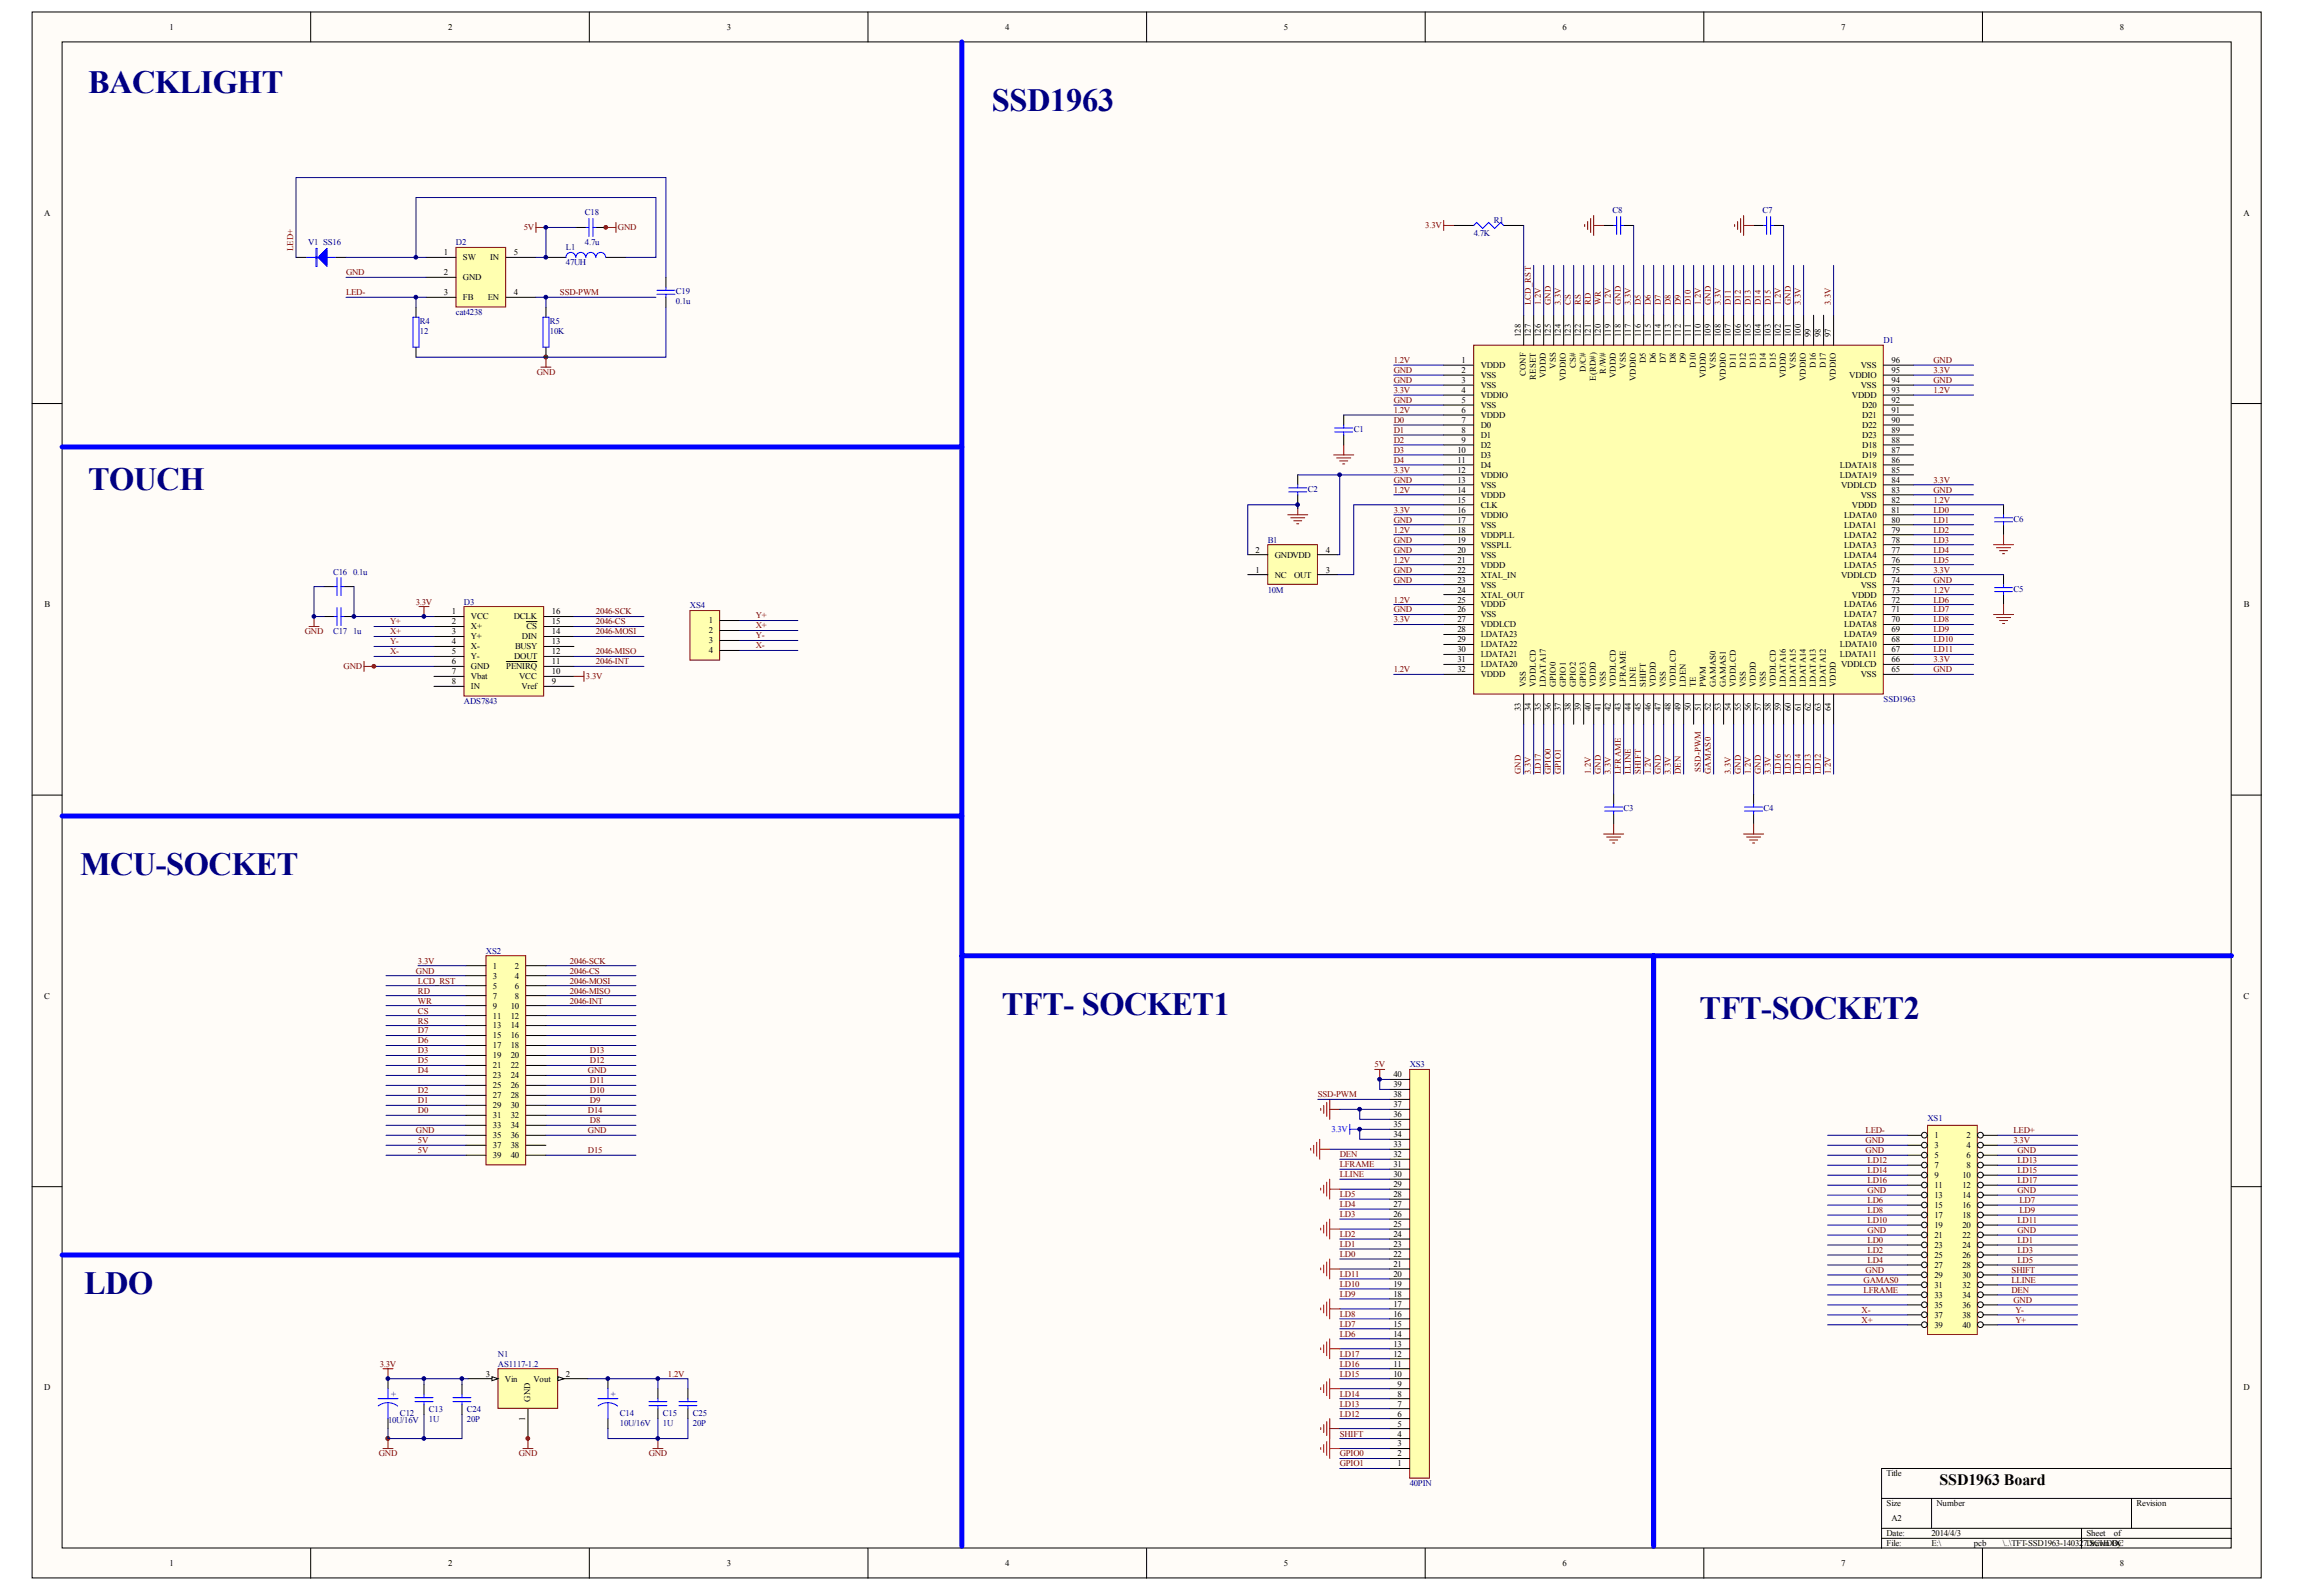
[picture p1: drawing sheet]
<svg xmlns="http://www.w3.org/2000/svg" width="285mm" height="198mm" viewBox="0 0 285 198" stroke-linecap="round" stroke-linejoin="round" font-family="sans-serif">
<defs><g id="words">
<g font-size="4" fill="#000080">
<text x="10.9" y="11.5">BACKLIGHT</text>
<text x="123.1" y="13.7">SSD1963</text>
<text x="10.9" y="60.8">TOUCH</text>
<text x="9.9" y="108.6">MCU-SOCKET</text>
<text x="124.3" y="125.9">TFT- SOCKET1</text>
<text x="210.9" y="126.4">TFT-SOCKET2</text>
<text x="10.4" y="160.6">LDO</text>
</g>
<text font-size="2" x="240.7" y="184.2">SSD1963 Board</text>
<g font-size="1.1">
<text x="21" y="3.7">1</text>
<text x="55.6" y="3.7">2</text>
<text x="90.2" y="3.7">3</text>
<text x="124.8" y="3.7">4</text>
<text x="159.3" y="3.7">5</text>
<text x="193.9" y="3.7">6</text>
<text x="228.5" y="3.7">7</text>
<text x="263.1" y="3.7">8</text>
<text x="5.5" y="26.7">A</text>
<text x="278.4" y="26.7">A</text>
<text x="55.1" y="31.7">1</text>
<text x="55.1" y="34.2">2</text>
<text x="57.5" y="32.3">SW</text>
<text x="57.5" y="34.8">GND</text>
<text x="60.8" y="32.3">IN</text>
<text x="63.8" y="31.7">5</text>
<text x="55.1" y="36.6">3</text>
<text x="57.5" y="37.3">FB</text>
<text x="60.5" y="37.3">EN</text>
<text x="63.8" y="36.6">4</text>
<text x="188.7" y="41.8" transform="rotate(-90 188.7 41.8)">128</text>
<text x="190" y="41.8" transform="rotate(-90 190 41.8)">127</text>
<text x="191.2" y="41.8" transform="rotate(-90 191.2 41.8)">126</text>
<text x="192.4" y="41.8" transform="rotate(-90 192.4 41.8)">125</text>
<text x="193.7" y="41.8" transform="rotate(-90 193.7 41.8)">124</text>
<text x="194.9" y="41.8" transform="rotate(-90 194.9 41.8)">123</text>
<text x="196.2" y="41.8" transform="rotate(-90 196.2 41.8)">122</text>
<text x="197.4" y="41.8" transform="rotate(-90 197.4 41.8)">121</text>
<text x="198.6" y="41.8" transform="rotate(-90 198.6 41.8)">120</text>
<text x="199.9" y="41.8" transform="rotate(-90 199.9 41.8)">119</text>
<text x="201.1" y="41.8" transform="rotate(-90 201.1 41.8)">118</text>
<text x="202.4" y="41.8" transform="rotate(-90 202.4 41.8)">117</text>
<text x="203.6" y="41.8" transform="rotate(-90 203.6 41.8)">116</text>
<text x="204.9" y="41.8" transform="rotate(-90 204.9 41.8)">115</text>
<text x="206.1" y="41.8" transform="rotate(-90 206.1 41.8)">114</text>
<text x="207.3" y="41.8" transform="rotate(-90 207.3 41.8)">113</text>
<text x="208.6" y="41.8" transform="rotate(-90 208.6 41.8)">112</text>
<text x="209.8" y="41.8" transform="rotate(-90 209.8 41.8)">111</text>
<text x="211.1" y="41.8" transform="rotate(-90 211.1 41.8)">110</text>
<text x="212.3" y="41.8" transform="rotate(-90 212.3 41.8)">109</text>
<text x="213.5" y="41.8" transform="rotate(-90 213.5 41.8)">108</text>
<text x="214.8" y="41.8" transform="rotate(-90 214.8 41.8)">107</text>
<text x="216" y="41.8" transform="rotate(-90 216 41.8)">106</text>
<text x="217.3" y="41.8" transform="rotate(-90 217.3 41.8)">105</text>
<text x="218.5" y="41.8" transform="rotate(-90 218.5 41.8)">104</text>
<text x="219.7" y="41.8" transform="rotate(-90 219.7 41.8)">103</text>
<text x="221" y="41.8" transform="rotate(-90 221 41.8)">102</text>
<text x="222.2" y="41.8" transform="rotate(-90 222.2 41.8)">101</text>
<text x="223.5" y="41.8" transform="rotate(-90 223.5 41.8)">100</text>
<text x="224.7" y="41.8" transform="rotate(-90 224.7 41.8)">99</text>
<text x="225.9" y="41.8" transform="rotate(-90 225.9 41.8)">98</text>
<text x="227.2" y="41.8" transform="rotate(-90 227.2 41.8)">97</text>
<text x="181.4" y="45.1">1</text>
<text x="181.4" y="46.3">2</text>
<text x="181.4" y="47.5">3</text>
<text x="183.7" y="45.7">VDDD</text>
<text x="183.7" y="46.9">VSS</text>
<text x="189.3" y="46.7" transform="rotate(-90 189.3 46.7)">CONF</text>
<text x="190.6" y="47.1" transform="rotate(-90 190.6 47.1)">RESET</text>
<text x="191.8" y="46.9" transform="rotate(-90 191.8 46.9)">VDDD</text>
<text x="193.1" y="45.8" transform="rotate(-90 193.1 45.8)">VSS</text>
<text x="194.3" y="47.3" transform="rotate(-90 194.3 47.3)">VDDIO</text>
<text x="195.5" y="45.6" transform="rotate(-90 195.5 45.6)">CS#</text>
<text x="196.8" y="46.1" transform="rotate(-90 196.8 46.1)">D/C#</text>
<text x="198" y="47.2" transform="rotate(-90 198 47.2)">E(RD#)</text>
<text x="199.3" y="46.4" transform="rotate(-90 199.3 46.4)">R/W#</text>
<text x="200.5" y="46.9" transform="rotate(-90 200.5 46.9)">VDDD</text>
<text x="201.8" y="45.8" transform="rotate(-90 201.8 45.8)">VSS</text>
<text x="203" y="47.3" transform="rotate(-90 203 47.3)">VDDIO</text>
<text x="204.2" y="45" transform="rotate(-90 204.2 45)">D5</text>
<text x="205.5" y="45" transform="rotate(-90 205.5 45)">D6</text>
<text x="206.7" y="45" transform="rotate(-90 206.7 45)">D7</text>
<text x="208" y="45" transform="rotate(-90 208 45)">D8</text>
<text x="209.2" y="45" transform="rotate(-90 209.2 45)">D9</text>
<text x="210.4" y="45.6" transform="rotate(-90 210.4 45.6)">D10</text>
<text x="211.7" y="46.9" transform="rotate(-90 211.7 46.9)">VDDD</text>
<text x="212.9" y="45.8" transform="rotate(-90 212.9 45.8)">VSS</text>
<text x="214.2" y="47.3" transform="rotate(-90 214.2 47.3)">VDDIO</text>
<text x="215.4" y="45.6" transform="rotate(-90 215.4 45.6)">D11</text>
<text x="216.6" y="45.6" transform="rotate(-90 216.6 45.6)">D12</text>
<text x="217.9" y="45.6" transform="rotate(-90 217.9 45.6)">D13</text>
<text x="219.1" y="45.6" transform="rotate(-90 219.1 45.6)">D14</text>
<text x="220.4" y="45.6" transform="rotate(-90 220.4 45.6)">D15</text>
<text x="221.6" y="46.9" transform="rotate(-90 221.6 46.9)">VDDD</text>
<text x="222.8" y="45.8" transform="rotate(-90 222.8 45.8)">VSS</text>
<text x="224.1" y="47.3" transform="rotate(-90 224.1 47.3)">VDDIO</text>
<text x="225.3" y="45.6" transform="rotate(-90 225.3 45.6)">D16</text>
<text x="226.6" y="45.6" transform="rotate(-90 226.6 45.6)">D17</text>
<text x="227.8" y="47.3" transform="rotate(-90 227.8 47.3)">VDDIO</text>
<text x="229.5" y="46.9">VDDIO</text>
<text x="230.9" y="45.7">VSS</text>
<text x="234.7" y="47.5">94</text>
<text x="234.7" y="46.3">95</text>
<text x="234.7" y="45.1">96</text>
<text x="181.4" y="48.8">4</text>
<text x="181.4" y="50">5</text>
<text x="181.4" y="51.2">6</text>
<text x="181.4" y="52.5">7</text>
<text x="181.4" y="53.7">8</text>
<text x="183.7" y="48.1">VSS</text>
<text x="183.7" y="49.4">VDDIO</text>
<text x="183.7" y="50.6">VSS</text>
<text x="183.7" y="51.9">VDDD</text>
<text x="183.7" y="53.1">D0</text>
<text x="229.8" y="49.4">VDDD</text>
<text x="230.9" y="48.1">VSS</text>
<text x="231.1" y="53.1">D22</text>
<text x="231.1" y="51.9">D21</text>
<text x="231.1" y="50.6">D20</text>
<text x="234.7" y="53.7">89</text>
<text x="234.7" y="52.5">90</text>
<text x="234.7" y="51.2">91</text>
<text x="234.7" y="50">92</text>
<text x="234.7" y="48.8">93</text>
<text x="180.9" y="56.2">10</text>
<text x="180.9" y="57.4">11</text>
<text x="180.9" y="58.7">12</text>
<text x="180.9" y="59.9">13</text>
<text x="181.4" y="55">9</text>
<text x="183.7" y="54.3">D1</text>
<text x="183.7" y="55.6">D2</text>
<text x="183.7" y="56.8">D3</text>
<text x="183.7" y="58">D4</text>
<text x="183.7" y="59.3">VDDIO</text>
<text x="228.3" y="59.3">LDATA19</text>
<text x="228.3" y="58">LDATA18</text>
<text x="231.1" y="56.8">D19</text>
<text x="231.1" y="55.6">D18</text>
<text x="231.1" y="54.3">D23</text>
<text x="234.7" y="59.9">84</text>
<text x="234.7" y="58.7">85</text>
<text x="234.7" y="57.4">86</text>
<text x="234.7" y="56.2">87</text>
<text x="234.7" y="55">88</text>
<text x="180.9" y="61.1">14</text>
<text x="180.9" y="62.4">15</text>
<text x="180.9" y="63.6">16</text>
<text x="180.9" y="64.9">17</text>
<text x="183.7" y="60.5">VSS</text>
<text x="183.7" y="61.8">VDDD</text>
<text x="183.7" y="63">CLK</text>
<text x="183.7" y="64.2">VDDIO</text>
<text x="183.7" y="65.5">VSS</text>
<text x="228.5" y="60.5">VDDLCD</text>
<text x="228.8" y="65.5">LDATA1</text>
<text x="228.8" y="64.2">LDATA0</text>
<text x="229.8" y="63">VDDD</text>
<text x="230.9" y="61.8">VSS</text>
<text x="234.7" y="64.9">80</text>
<text x="234.7" y="63.6">81</text>
<text x="234.7" y="62.4">82</text>
<text x="234.7" y="61.1">83</text>
<text x="155.8" y="68.6">2</text>
<text x="155.8" y="71">1</text>
<text x="158.2" y="69.2">GNDVDD</text>
<text x="158.2" y="71.7">NC</text>
<text x="160.6" y="71.7">OUT</text>
<text x="164.5" y="68.6">4</text>
<text x="164.5" y="71">3</text>
<text x="180.9" y="66.1">18</text>
<text x="180.9" y="67.3">19</text>
<text x="180.9" y="68.6">20</text>
<text x="180.9" y="69.8">21</text>
<text x="180.9" y="71">22</text>
<text x="183.7" y="66.7">VDDPLL</text>
<text x="183.7" y="68">VSSPLL</text>
<text x="183.7" y="69.2">VSS</text>
<text x="183.7" y="70.4">VDDD</text>
<text x="183.7" y="71.7">XTAL_IN</text>
<text x="228.5" y="71.7">VDDLCD</text>
<text x="228.8" y="70.4">LDATA5</text>
<text x="228.8" y="69.2">LDATA4</text>
<text x="228.8" y="68">LDATA3</text>
<text x="228.8" y="66.7">LDATA2</text>
<text x="234.7" y="71">75</text>
<text x="234.7" y="69.8">76</text>
<text x="234.7" y="68.6">77</text>
<text x="234.7" y="67.3">78</text>
<text x="234.7" y="66.1">79</text>
<text x="5.5" y="75.3">B</text>
<text x="56.1" y="76.2">1</text>
<text x="56.1" y="77.5">2</text>
<text x="58.4" y="76.9">VCC</text>
<text x="63.8" y="76.9">DCLK</text>
<text x="68.5" y="77.5">15</text>
<text x="68.5" y="76.2">16</text>
<text x="88" y="77.4">1</text>
<text x="180.9" y="72.3">23</text>
<text x="180.9" y="73.5">24</text>
<text x="180.9" y="74.8">25</text>
<text x="180.9" y="76">26</text>
<text x="180.9" y="77.2">27</text>
<text x="183.7" y="72.9">VSS</text>
<text x="183.7" y="74.1">XTAL_OUT</text>
<text x="183.7" y="75.4">VDDD</text>
<text x="183.7" y="76.6">VSS</text>
<text x="183.7" y="77.9">VDDLCD</text>
<text x="228.8" y="77.9">LDATA8</text>
<text x="228.8" y="76.6">LDATA7</text>
<text x="228.8" y="75.4">LDATA6</text>
<text x="229.8" y="74.1">VDDD</text>
<text x="230.9" y="72.9">VSS</text>
<text x="234.7" y="77.2">70</text>
<text x="234.7" y="76">71</text>
<text x="234.7" y="74.8">72</text>
<text x="234.7" y="73.5">73</text>
<text x="234.7" y="72.3">74</text>
<text x="278.4" y="75.3">B</text>
<text x="56.1" y="80">4</text>
<text x="56.1" y="78.7">3</text>
<text x="56.1" y="81.2">5</text>
<text x="56.1" y="82.4">6</text>
<text x="56.1" y="83.7">7</text>
<text x="58.4" y="78.1">X+</text>
<text x="58.4" y="80.6">X-</text>
<text x="58.4" y="79.3">Y+</text>
<text x="58.4" y="81.8">Y-</text>
<text x="58.4" y="83.1">GND</text>
<text x="62.8" y="83.1">PENIRQ</text>
<text x="63.8" y="81.8">DOUT</text>
<text x="63.9" y="80.6">BUSY</text>
<text x="64.8" y="79.3">DIN</text>
<text x="65.3" y="78.1">CS</text>
<text x="68.5" y="83.7">10</text>
<text x="68.5" y="82.4">11</text>
<text x="68.5" y="81.2">12</text>
<text x="68.5" y="80">13</text>
<text x="68.5" y="78.7">14</text>
<text x="88" y="78.6">2</text>
<text x="88" y="79.8">3</text>
<text x="88" y="81.1">4</text>
<text x="180.9" y="78.5">28</text>
<text x="180.9" y="79.7">29</text>
<text x="180.9" y="80.9">30</text>
<text x="180.9" y="82.2">31</text>
<text x="180.9" y="83.4">32</text>
<text x="183.7" y="79.1">LDATA23</text>
<text x="183.7" y="80.3">LDATA22</text>
<text x="183.7" y="81.6">LDATA21</text>
<text x="183.7" y="82.8">LDATA20</text>
<text x="228.3" y="81.6">LDATA11</text>
<text x="228.3" y="80.3">LDATA10</text>
<text x="228.5" y="82.8">VDDLCD</text>
<text x="228.8" y="79.1">LDATA9</text>
<text x="234.7" y="83.4">65</text>
<text x="234.7" y="82.2">66</text>
<text x="234.7" y="80.9">67</text>
<text x="234.7" y="79.7">68</text>
<text x="234.7" y="78.5">69</text>
<text x="56.1" y="84.9">8</text>
<text x="58.4" y="84.3">Vbat</text>
<text x="58.4" y="85.5">IN</text>
<text x="64.4" y="84.3">VCC</text>
<text x="64.7" y="85.5">Vref</text>
<text x="68.5" y="84.9">9</text>
<text x="183.7" y="84">VDDD</text>
<text x="188.7" y="88.2" transform="rotate(-90 188.7 88.2)">33</text>
<text x="189.3" y="85.3" transform="rotate(-90 189.3 85.3)">VSS</text>
<text x="190" y="88.2" transform="rotate(-90 190 88.2)">34</text>
<text x="190.6" y="85.3" transform="rotate(-90 190.6 85.3)">VDDLCD</text>
<text x="191.2" y="88.2" transform="rotate(-90 191.2 88.2)">35</text>
<text x="191.8" y="85.3" transform="rotate(-90 191.8 85.3)">LDATA17</text>
<text x="192.4" y="88.2" transform="rotate(-90 192.4 88.2)">36</text>
<text x="193.1" y="85.3" transform="rotate(-90 193.1 85.3)">GPIO0</text>
<text x="193.7" y="88.2" transform="rotate(-90 193.7 88.2)">37</text>
<text x="194.3" y="85.3" transform="rotate(-90 194.3 85.3)">GPIO1</text>
<text x="194.9" y="88.2" transform="rotate(-90 194.9 88.2)">38</text>
<text x="195.5" y="85.3" transform="rotate(-90 195.5 85.3)">GPIO2</text>
<text x="196.2" y="88.2" transform="rotate(-90 196.2 88.2)">39</text>
<text x="196.8" y="85.3" transform="rotate(-90 196.8 85.3)">GPIO3</text>
<text x="197.4" y="88.2" transform="rotate(-90 197.4 88.2)">40</text>
<text x="198" y="85.3" transform="rotate(-90 198 85.3)">VDDD</text>
<text x="198.6" y="88.2" transform="rotate(-90 198.6 88.2)">41</text>
<text x="199.3" y="85.3" transform="rotate(-90 199.3 85.3)">VSS</text>
<text x="199.9" y="88.2" transform="rotate(-90 199.9 88.2)">42</text>
<text x="200.5" y="85.3" transform="rotate(-90 200.5 85.3)">VDDLCD</text>
<text x="201.1" y="88.2" transform="rotate(-90 201.1 88.2)">43</text>
<text x="201.8" y="85.3" transform="rotate(-90 201.8 85.3)">LFRAME</text>
<text x="202.4" y="88.2" transform="rotate(-90 202.4 88.2)">44</text>
<text x="203" y="85.3" transform="rotate(-90 203 85.3)">LINE</text>
<text x="203.6" y="88.2" transform="rotate(-90 203.6 88.2)">45</text>
<text x="204.2" y="85.3" transform="rotate(-90 204.2 85.3)">SHIFT</text>
<text x="204.9" y="88.2" transform="rotate(-90 204.9 88.2)">46</text>
<text x="205.5" y="85.3" transform="rotate(-90 205.5 85.3)">VDDD</text>
<text x="206.1" y="88.2" transform="rotate(-90 206.1 88.2)">47</text>
<text x="206.7" y="85.3" transform="rotate(-90 206.7 85.3)">VSS</text>
<text x="207.3" y="88.2" transform="rotate(-90 207.3 88.2)">48</text>
<text x="208" y="85.3" transform="rotate(-90 208 85.3)">VDDLCD</text>
<text x="208.6" y="88.2" transform="rotate(-90 208.6 88.2)">49</text>
<text x="209.2" y="85.3" transform="rotate(-90 209.2 85.3)">LDEN</text>
<text x="209.8" y="88.2" transform="rotate(-90 209.8 88.2)">50</text>
<text x="210.4" y="85.3" transform="rotate(-90 210.4 85.3)">TE</text>
<text x="211.1" y="88.2" transform="rotate(-90 211.1 88.2)">51</text>
<text x="211.7" y="85.3" transform="rotate(-90 211.7 85.3)">PWM</text>
<text x="212.3" y="88.2" transform="rotate(-90 212.3 88.2)">52</text>
<text x="212.9" y="85.3" transform="rotate(-90 212.9 85.3)">GAMAS0</text>
<text x="213.5" y="88.2" transform="rotate(-90 213.5 88.2)">53</text>
<text x="214.2" y="85.3" transform="rotate(-90 214.2 85.3)">GAMAS1</text>
<text x="214.8" y="88.2" transform="rotate(-90 214.8 88.2)">54</text>
<text x="215.4" y="85.3" transform="rotate(-90 215.4 85.3)">VDDLCD</text>
<text x="216" y="88.2" transform="rotate(-90 216 88.2)">55</text>
<text x="216.6" y="85.3" transform="rotate(-90 216.6 85.3)">VSS</text>
<text x="217.3" y="88.2" transform="rotate(-90 217.3 88.2)">56</text>
<text x="217.9" y="85.3" transform="rotate(-90 217.9 85.3)">VDDD</text>
<text x="218.5" y="88.2" transform="rotate(-90 218.5 88.2)">57</text>
<text x="219.1" y="85.3" transform="rotate(-90 219.1 85.3)">VSS</text>
<text x="219.7" y="88.2" transform="rotate(-90 219.7 88.2)">58</text>
<text x="220.4" y="85.3" transform="rotate(-90 220.4 85.3)">VDDLCD</text>
<text x="221" y="88.2" transform="rotate(-90 221 88.2)">59</text>
<text x="221.6" y="85.3" transform="rotate(-90 221.6 85.3)">LDATA16</text>
<text x="222.2" y="88.2" transform="rotate(-90 222.2 88.2)">60</text>
<text x="222.8" y="85.3" transform="rotate(-90 222.8 85.3)">LDATA15</text>
<text x="223.5" y="88.2" transform="rotate(-90 223.5 88.2)">61</text>
<text x="224.1" y="85.3" transform="rotate(-90 224.1 85.3)">LDATA14</text>
<text x="224.7" y="88.2" transform="rotate(-90 224.7 88.2)">62</text>
<text x="225.3" y="85.3" transform="rotate(-90 225.3 85.3)">LDATA13</text>
<text x="225.9" y="88.2" transform="rotate(-90 225.9 88.2)">63</text>
<text x="226.6" y="85.3" transform="rotate(-90 226.6 85.3)">LDATA12</text>
<text x="227.2" y="88.2" transform="rotate(-90 227.2 88.2)">64</text>
<text x="227.8" y="85.3" transform="rotate(-90 227.8 85.3)">VDDD</text>
<text x="230.9" y="84">VSS</text>
<text x="5.5" y="123.9">C</text>
<text x="61.2" y="120.2">1</text>
<text x="61.2" y="121.4">3</text>
<text x="61.2" y="122.7">5</text>
<text x="61.2" y="123.9">7</text>
<text x="61.2" y="125.1">9</text>
<text x="63.4" y="125.1">10</text>
<text x="63.9" y="120.2">2</text>
<text x="63.9" y="121.4">4</text>
<text x="63.9" y="122.7">6</text>
<text x="63.9" y="123.9">8</text>
<text x="278.4" y="123.9">C</text>
<text x="61.2" y="126.4">11</text>
<text x="61.2" y="127.6">13</text>
<text x="61.2" y="128.9">15</text>
<text x="61.2" y="130.1">17</text>
<text x="61.2" y="131.3">19</text>
<text x="63.4" y="126.4">12</text>
<text x="63.4" y="127.6">14</text>
<text x="63.4" y="128.9">16</text>
<text x="63.4" y="130.1">18</text>
<text x="63.4" y="131.3">20</text>
<text x="61.2" y="132.6">21</text>
<text x="61.2" y="133.8">23</text>
<text x="61.2" y="135">25</text>
<text x="61.2" y="136.3">27</text>
<text x="61.2" y="137.5">29</text>
<text x="63.4" y="132.6">22</text>
<text x="63.4" y="133.8">24</text>
<text x="63.4" y="135">26</text>
<text x="63.4" y="136.3">28</text>
<text x="63.4" y="137.5">30</text>
<text x="172.9" y="137.4">37</text>
<text x="172.9" y="136.2">38</text>
<text x="172.9" y="134.9">39</text>
<text x="172.9" y="133.7">40</text>
<text x="61.2" y="138.8">31</text>
<text x="61.2" y="140">33</text>
<text x="61.2" y="141.2">35</text>
<text x="61.2" y="142.5">37</text>
<text x="61.2" y="143.7">39</text>
<text x="63.4" y="138.8">32</text>
<text x="63.4" y="140">34</text>
<text x="63.4" y="141.2">36</text>
<text x="63.4" y="142.5">38</text>
<text x="63.4" y="143.7">40</text>
<text x="172.9" y="143.6">32</text>
<text x="172.9" y="142.3">33</text>
<text x="172.9" y="141.1">34</text>
<text x="172.9" y="139.9">35</text>
<text x="172.9" y="138.6">36</text>
<text x="240.1" y="141.2">1</text>
<text x="240.1" y="142.5">3</text>
<text x="240.1" y="143.7">5</text>
<text x="244" y="141.2">2</text>
<text x="244" y="142.5">4</text>
<text x="244" y="143.7">6</text>
<text x="172.9" y="149.8">27</text>
<text x="172.9" y="148.5">28</text>
<text x="172.9" y="147.3">29</text>
<text x="172.9" y="146.1">30</text>
<text x="172.9" y="144.8">31</text>
<text x="240.1" y="144.9">7</text>
<text x="240.1" y="146.2">9</text>
<text x="240.1" y="147.4">11</text>
<text x="240.1" y="148.7">13</text>
<text x="240.1" y="149.9">15</text>
<text x="243.5" y="146.2">10</text>
<text x="243.5" y="147.4">12</text>
<text x="243.5" y="148.7">14</text>
<text x="243.5" y="149.9">16</text>
<text x="244" y="144.9">8</text>
<text x="172.9" y="156">22</text>
<text x="172.9" y="154.7">23</text>
<text x="172.9" y="153.5">24</text>
<text x="172.9" y="152.2">25</text>
<text x="172.9" y="151">26</text>
<text x="240.1" y="151.1">17</text>
<text x="240.1" y="152.4">19</text>
<text x="240.1" y="153.6">21</text>
<text x="240.1" y="154.8">23</text>
<text x="243.5" y="151.1">18</text>
<text x="243.5" y="152.4">20</text>
<text x="243.5" y="153.6">22</text>
<text x="243.5" y="154.8">24</text>
<text x="172.9" y="160.9">18</text>
<text x="172.9" y="159.7">19</text>
<text x="172.9" y="158.4">20</text>
<text x="172.9" y="157.2">21</text>
<text x="240.1" y="156.1">25</text>
<text x="240.1" y="157.3">27</text>
<text x="240.1" y="158.6">29</text>
<text x="240.1" y="159.8">31</text>
<text x="240.1" y="161">33</text>
<text x="243.5" y="156.1">26</text>
<text x="243.5" y="157.3">28</text>
<text x="243.5" y="158.6">30</text>
<text x="243.5" y="159.8">32</text>
<text x="243.5" y="161">34</text>
<text x="172.9" y="167.1">13</text>
<text x="172.9" y="165.9">14</text>
<text x="172.9" y="164.6">15</text>
<text x="172.9" y="163.4">16</text>
<text x="172.9" y="162.2">17</text>
<text x="240.1" y="162.3">35</text>
<text x="240.1" y="163.5">37</text>
<text x="240.1" y="164.8">39</text>
<text x="243.5" y="162.3">36</text>
<text x="243.5" y="163.5">38</text>
<text x="243.5" y="164.8">40</text>
<text x="5.5" y="172.5">D</text>
<text x="60.3" y="170.8">3</text>
<text x="62.7" y="171.4">Vin</text>
<text x="65.8" y="173.9" transform="rotate(-90 65.8 173.9)">GND</text>
<text x="66.2" y="171.4">Vout</text>
<text x="70.2" y="170.8">2</text>
<text x="172.9" y="170.8">10</text>
<text x="172.9" y="169.6">11</text>
<text x="172.9" y="168.3">12</text>
<text x="173.4" y="173.3">8</text>
<text x="173.4" y="172.1">9</text>
<text x="278.4" y="172.5">D</text>
<text x="65.2" y="176.3" transform="rotate(-90 65.2 176.3)">1</text>
<text x="173.4" y="179.5">3</text>
<text x="173.4" y="178.2">4</text>
<text x="173.4" y="177">5</text>
<text x="173.4" y="175.8">6</text>
<text x="173.4" y="174.5">7</text>
<text x="173.4" y="182">1</text>
<text x="173.4" y="180.7">2</text>
<text x="234.1" y="183.2">Title</text>
<text x="234.1" y="186.9">Size</text>
<text x="234.1" y="190.6">Date:</text>
<text x="234.1" y="191.8">File:</text>
<text x="234.7" y="188.8">A2</text>
<text x="239.7" y="190.6">2014/4/3</text>
<text x="239.7" y="191.8">E:\</text>
<text x="240.3" y="186.9">Number</text>
<text x="244.9" y="191.8">pcb</text>
<text x="248.5" y="191.8">\..\TFT-SSD1963-14032</text>
<text x="258.5" y="191.8">7Drawn OC</text>
<text x="258.9" y="190.6">Sheet</text>
<text x="259" y="191.8">.SCHDBy:</text>
<text x="262.3" y="190.6">of</text>
<text x="265.1" y="186.9">Revision</text>
<text x="21" y="194.3">1</text>
<text x="55.6" y="194.3">2</text>
<text x="90.2" y="194.3">3</text>
<text x="124.8" y="194.3">4</text>
<text x="159.3" y="194.3">5</text>
<text x="193.9" y="194.3">6</text>
<text x="228.5" y="194.3">7</text>
<text x="263.1" y="194.3">8</text>
</g>
<g font-size="1.1" fill="#800000">
<text x="65" y="28.6">5V</text>
<text x="76.7" y="28.6">GND</text>
<text x="176.9" y="28.3">3.3V</text>
<text x="36.4" y="31.2" transform="rotate(-90 36.4 31.2)">LED+</text>
<text x="42.9" y="34.2">GND</text>
<text x="42.9" y="36.6">LED-</text>
<text x="69.5" y="36.6">SSD-PWM</text>
<text x="190" y="37.9" transform="rotate(-90 190 37.9)">LCD_RST</text>
<text x="191.2" y="37.9" transform="rotate(-90 191.2 37.9)">1.2V</text>
<text x="192.4" y="37.9" transform="rotate(-90 192.4 37.9)">GND</text>
<text x="193.7" y="37.9" transform="rotate(-90 193.7 37.9)">3.3V</text>
<text x="194.9" y="37.9" transform="rotate(-90 194.9 37.9)">CS</text>
<text x="196.2" y="37.9" transform="rotate(-90 196.2 37.9)">RS</text>
<text x="197.4" y="37.9" transform="rotate(-90 197.4 37.9)">RD</text>
<text x="198.6" y="37.9" transform="rotate(-90 198.6 37.9)">WR</text>
<text x="199.9" y="37.9" transform="rotate(-90 199.9 37.9)">1.2V</text>
<text x="201.1" y="37.9" transform="rotate(-90 201.1 37.9)">GND</text>
<text x="202.4" y="37.9" transform="rotate(-90 202.4 37.9)">3.3V</text>
<text x="203.6" y="37.9" transform="rotate(-90 203.6 37.9)">D5</text>
<text x="204.9" y="37.9" transform="rotate(-90 204.9 37.9)">D6</text>
<text x="206.1" y="37.9" transform="rotate(-90 206.1 37.9)">D7</text>
<text x="207.3" y="37.9" transform="rotate(-90 207.3 37.9)">D8</text>
<text x="208.6" y="37.9" transform="rotate(-90 208.6 37.9)">D9</text>
<text x="209.8" y="37.9" transform="rotate(-90 209.8 37.9)">D10</text>
<text x="211.1" y="37.9" transform="rotate(-90 211.1 37.9)">1.2V</text>
<text x="212.3" y="37.9" transform="rotate(-90 212.3 37.9)">GND</text>
<text x="213.5" y="37.9" transform="rotate(-90 213.5 37.9)">3.3V</text>
<text x="214.8" y="37.9" transform="rotate(-90 214.8 37.9)">D11</text>
<text x="216" y="37.9" transform="rotate(-90 216 37.9)">D12</text>
<text x="217.3" y="37.9" transform="rotate(-90 217.3 37.9)">D13</text>
<text x="218.5" y="37.9" transform="rotate(-90 218.5 37.9)">D14</text>
<text x="219.7" y="37.9" transform="rotate(-90 219.7 37.9)">D15</text>
<text x="221" y="37.9" transform="rotate(-90 221 37.9)">1.2V</text>
<text x="222.2" y="37.9" transform="rotate(-90 222.2 37.9)">GND</text>
<text x="223.5" y="37.9" transform="rotate(-90 223.5 37.9)">3.3V</text>
<text x="227.2" y="37.9" transform="rotate(-90 227.2 37.9)">3.3V</text>
<text x="66.6" y="46.5">GND</text>
<text x="173" y="45.1">1.2V</text>
<text x="173" y="46.3">GND</text>
<text x="173" y="47.5">GND</text>
<text x="239.9" y="45.1">GND</text>
<text x="239.9" y="46.3">3.3V</text>
<text x="239.9" y="47.5">GND</text>
<text x="173" y="48.8">3.3V</text>
<text x="173" y="50">GND</text>
<text x="173" y="51.2">1.2V</text>
<text x="173" y="52.5">D0</text>
<text x="173" y="53.7">D1</text>
<text x="239.9" y="48.8">1.2V</text>
<text x="173" y="55">D2</text>
<text x="173" y="56.2">D3</text>
<text x="173" y="57.4">D4</text>
<text x="173" y="58.7">3.3V</text>
<text x="173" y="59.9">GND</text>
<text x="239.9" y="59.9">3.3V</text>
<text x="173" y="61.1">1.2V</text>
<text x="173" y="63.6">3.3V</text>
<text x="173" y="64.9">GND</text>
<text x="239.9" y="61.1">GND</text>
<text x="239.9" y="62.4">1.2V</text>
<text x="239.9" y="63.6">LD0</text>
<text x="239.9" y="64.9">LD1</text>
<text x="173" y="66.1">1.2V</text>
<text x="173" y="67.3">GND</text>
<text x="173" y="68.6">GND</text>
<text x="173" y="69.8">1.2V</text>
<text x="173" y="71">GND</text>
<text x="239.9" y="66.1">LD2</text>
<text x="239.9" y="67.3">LD3</text>
<text x="239.9" y="68.6">LD4</text>
<text x="239.9" y="69.8">LD5</text>
<text x="239.9" y="71">3.3V</text>
<text x="48.4" y="77.5">Y+</text>
<text x="51.6" y="75">3.3V</text>
<text x="74" y="77.5">2046-CS</text>
<text x="74" y="76.2">2046-SCK</text>
<text x="93.8" y="78">X+</text>
<text x="93.8" y="76.7">Y+</text>
<text x="173" y="72.3">GND</text>
<text x="173" y="74.8">1.2V</text>
<text x="173" y="76">GND</text>
<text x="173" y="77.2">3.3V</text>
<text x="239.9" y="72.3">GND</text>
<text x="239.9" y="73.5">1.2V</text>
<text x="239.9" y="74.8">LD6</text>
<text x="239.9" y="76">LD7</text>
<text x="239.9" y="77.2">LD8</text>
<text x="37.8" y="78.7">GND</text>
<text x="42.6" y="83.1">GND</text>
<text x="48.4" y="78.7">X+</text>
<text x="48.4" y="81.2">X-</text>
<text x="48.4" y="80">Y-</text>
<text x="74" y="82.4">2046-INT</text>
<text x="74" y="81.2">2046-MISO</text>
<text x="74" y="78.7">2046-MOSI</text>
<text x="93.8" y="80.5">X-</text>
<text x="93.8" y="79.2">Y-</text>
<text x="173" y="83.4">1.2V</text>
<text x="239.9" y="78.5">LD9</text>
<text x="239.9" y="79.7">LD10</text>
<text x="239.9" y="80.9">LD11</text>
<text x="239.9" y="82.2">3.3V</text>
<text x="239.9" y="83.4">GND</text>
<text x="72.7" y="84.3">3.3V</text>
<text x="211.1" y="95.8" transform="rotate(-90 211.1 95.8)">SSD-PWM</text>
<text x="188.7" y="96.1" transform="rotate(-90 188.7 96.1)">GND</text>
<text x="190" y="96.1" transform="rotate(-90 190 96.1)">3.3V</text>
<text x="191.2" y="96.1" transform="rotate(-90 191.2 96.1)">LD17</text>
<text x="192.4" y="96.1" transform="rotate(-90 192.4 96.1)">GPIO0</text>
<text x="193.7" y="96.1" transform="rotate(-90 193.7 96.1)">GPIO1</text>
<text x="197.4" y="96.1" transform="rotate(-90 197.4 96.1)">1.2V</text>
<text x="198.6" y="96.1" transform="rotate(-90 198.6 96.1)">GND</text>
<text x="199.9" y="96.1" transform="rotate(-90 199.9 96.1)">3.3V</text>
<text x="201.1" y="96.1" transform="rotate(-90 201.1 96.1)">LFRAME</text>
<text x="202.4" y="96.1" transform="rotate(-90 202.4 96.1)">LLINE</text>
<text x="203.6" y="96.1" transform="rotate(-90 203.6 96.1)">SHIFT</text>
<text x="204.9" y="96.1" transform="rotate(-90 204.9 96.1)">1.2V</text>
<text x="206.1" y="96.1" transform="rotate(-90 206.1 96.1)">GND</text>
<text x="207.3" y="96.1" transform="rotate(-90 207.3 96.1)">3.3V</text>
<text x="208.6" y="96.1" transform="rotate(-90 208.6 96.1)">DEN</text>
<text x="212.3" y="96.1" transform="rotate(-90 212.3 96.1)">GAMAS0</text>
<text x="214.8" y="96.1" transform="rotate(-90 214.8 96.1)">3.3V</text>
<text x="216" y="96.1" transform="rotate(-90 216 96.1)">GND</text>
<text x="217.3" y="96.1" transform="rotate(-90 217.3 96.1)">1.2V</text>
<text x="218.5" y="96.1" transform="rotate(-90 218.5 96.1)">GND</text>
<text x="219.7" y="96.1" transform="rotate(-90 219.7 96.1)">3.3V</text>
<text x="221" y="96.1" transform="rotate(-90 221 96.1)">LD16</text>
<text x="222.2" y="96.1" transform="rotate(-90 222.2 96.1)">LD15</text>
<text x="223.5" y="96.1" transform="rotate(-90 223.5 96.1)">LD14</text>
<text x="224.7" y="96.1" transform="rotate(-90 224.7 96.1)">LD13</text>
<text x="225.9" y="96.1" transform="rotate(-90 225.9 96.1)">LD12</text>
<text x="227.2" y="96.1" transform="rotate(-90 227.2 96.1)">1.2V</text>
<text x="51.9" y="119.6">3.3V</text>
<text x="70.7" y="119.6">2046-SCK</text>
<text x="51.6" y="120.8">GND</text>
<text x="51.9" y="122">LCD_RST</text>
<text x="51.9" y="123.3">RD</text>
<text x="51.9" y="124.5">WR</text>
<text x="51.9" y="125.8">CS</text>
<text x="70.7" y="124.5">2046-INT</text>
<text x="70.7" y="123.3">2046-MISO</text>
<text x="70.7" y="122">2046-MOSI</text>
<text x="70.7" y="120.8">2046-CS</text>
<text x="51.9" y="127">RS</text>
<text x="51.9" y="128.2">D7</text>
<text x="51.9" y="129.5">D6</text>
<text x="51.9" y="130.7">D3</text>
<text x="51.9" y="131.9">D5</text>
<text x="73.2" y="131.9">D12</text>
<text x="73.2" y="130.7">D13</text>
<text x="51.9" y="133.2">D4</text>
<text x="51.9" y="135.7">D2</text>
<text x="51.9" y="136.9">D1</text>
<text x="73" y="133.2">GND</text>
<text x="73.2" y="136.9">D9</text>
<text x="73.2" y="135.7">D10</text>
<text x="73.2" y="134.4">D11</text>
<text x="163.5" y="136.2">SSD-PWM</text>
<text x="170.6" y="132.4">5V</text>
<text x="51.6" y="140.6">GND</text>
<text x="51.9" y="138.1">D0</text>
<text x="51.9" y="141.9">5V</text>
<text x="51.9" y="143.1">5V</text>
<text x="73" y="143.1">D15</text>
<text x="73" y="140.6">GND</text>
<text x="73" y="138.1">D14</text>
<text x="73.2" y="139.4">D8</text>
<text x="166.3" y="143.6">DEN</text>
<text x="231.5" y="140.6">LED-</text>
<text x="231.5" y="141.9">GND</text>
<text x="231.5" y="143.1">GND</text>
<text x="249.9" y="140.6">LED+</text>
<text x="249.9" y="141.9">3.3V</text>
<text x="250.4" y="143.1">GND</text>
<text x="166.3" y="149.8">LD4</text>
<text x="166.3" y="148.5">LD5</text>
<text x="166.3" y="144.8">LFRAME</text>
<text x="166.3" y="146.1">LLINE</text>
<text x="231.8" y="148">GND</text>
<text x="231.8" y="149.3">LD6</text>
<text x="231.8" y="144.3">LD12</text>
<text x="231.8" y="145.6">LD14</text>
<text x="231.8" y="146.8">LD16</text>
<text x="250.4" y="148">GND</text>
<text x="250.4" y="144.3">LD13</text>
<text x="250.4" y="145.6">LD15</text>
<text x="250.4" y="146.8">LD17</text>
<text x="250.6" y="149.3">LD7</text>
<text x="166.3" y="156">LD0</text>
<text x="166.3" y="154.7">LD1</text>
<text x="166.3" y="153.5">LD2</text>
<text x="166.3" y="151">LD3</text>
<text x="231.8" y="153">GND</text>
<text x="231.8" y="154.2">LD0</text>
<text x="231.8" y="155.5">LD2</text>
<text x="231.8" y="150.5">LD8</text>
<text x="231.8" y="151.8">LD10</text>
<text x="250.4" y="153">GND</text>
<text x="250.4" y="154.2">LD1</text>
<text x="250.4" y="155.5">LD3</text>
<text x="250.4" y="151.8">LD11</text>
<text x="250.6" y="150.5">LD9</text>
<text x="166.3" y="160.9">LD9</text>
<text x="166.3" y="159.7">LD10</text>
<text x="166.3" y="158.4">LD11</text>
<text x="231.3" y="159.2">GAMAS0</text>
<text x="231.3" y="160.4">LFRAME</text>
<text x="231.5" y="157.9">GND</text>
<text x="231.8" y="156.7">LD4</text>
<text x="249.6" y="157.9">SHIFT</text>
<text x="249.6" y="159.2">LLINE</text>
<text x="249.6" y="160.4">DEN</text>
<text x="249.9" y="161.7">GND</text>
<text x="250.4" y="156.7">LD5</text>
<text x="166.3" y="165.9">LD6</text>
<text x="166.3" y="164.6">LD7</text>
<text x="166.3" y="163.4">LD8</text>
<text x="231" y="162.9">X-</text>
<text x="231" y="164.1">X+</text>
<text x="250.1" y="164.1">Y+</text>
<text x="250.1" y="162.9">Y-</text>
<text x="47.1" y="169.6">3.3V</text>
<text x="82.9" y="170.8">1.2V</text>
<text x="166.3" y="173.3">LD14</text>
<text x="166.3" y="170.8">LD15</text>
<text x="166.3" y="169.6">LD16</text>
<text x="166.3" y="168.3">LD17</text>
<text x="166.3" y="175.8">LD12</text>
<text x="166.3" y="174.5">LD13</text>
<text x="166.3" y="178.2">SHIFT</text>
<text x="47" y="180.7">GND</text>
<text x="64.4" y="180.7">GND</text>
<text x="80.5" y="180.7">GND</text>
<text x="166.3" y="180.7">GPIO0</text>
<text x="166.3" y="182">GPIO1</text>
</g>
<g font-size="1.1" fill="#000080">
<text x="72.6" y="26.7">C18</text>
<text x="182.9" y="29.3">4.7K</text>
<text x="185.4" y="27.7">R1</text>
<text x="200.1" y="26.5">C8</text>
<text x="218.7" y="26.5">C7</text>
<text x="38.2" y="30.4">V1 SS16</text>
<text x="56.6" y="30.4">D2</text>
<text x="70.2" y="31.1">L1</text>
<text x="70.2" y="32.9">47UH</text>
<text x="72.6" y="30.4">4.7u</text>
<text x="52.1" y="40.2">R4</text>
<text x="52.1" y="41.5">12</text>
<text x="56.6" y="39.1">cat4238</text>
<text x="68.2" y="40.2">R5</text>
<text x="68.2" y="41.5">10K</text>
<text x="83.9" y="36.5">C19</text>
<text x="83.9" y="37.7">0.1u</text>
<text x="233.7" y="42.6">D1</text>
<text x="168" y="53.6">C1</text>
<text x="162.3" y="61">C2</text>
<text x="249.9" y="64.7">C6</text>
<text x="41.3" y="71.3">C16</text>
<text x="43.8" y="71.3">0.1u</text>
<text x="157.3" y="67.3">B1</text>
<text x="57.6" y="75">D3</text>
<text x="85.6" y="75.5">XS4</text>
<text x="157.3" y="73.5">10M</text>
<text x="249.9" y="73.4">C5</text>
<text x="41.3" y="78.7">C17</text>
<text x="43.8" y="78.7">1u</text>
<text x="57.6" y="87.4">ADS7843</text>
<text x="233.7" y="87.1">SSD1963</text>
<text x="201.5" y="100.6">C3</text>
<text x="218.9" y="100.6">C4</text>
<text x="60.3" y="118.3">XS2</text>
<text x="174.9" y="132.4">XS3</text>
<text x="239.2" y="139.1">XS1</text>
<text x="48.5" y="173.3">+</text>
<text x="61.8" y="168.3">N1</text>
<text x="61.8" y="169.6">AS1117-1.2</text>
<text x="75.8" y="173.3">+</text>
<text x="48.1" y="176.5">10U/16V</text>
<text x="49.6" y="175.6">C12</text>
<text x="53.2" y="175.1">C13</text>
<text x="53.2" y="176.4">1U</text>
<text x="57.9" y="175.1">C24</text>
<text x="57.9" y="176.4">20P</text>
<text x="76.9" y="175.6">C14</text>
<text x="76.9" y="176.9">10U/16V</text>
<text x="82.3" y="175.6">C15</text>
<text x="82.3" y="176.9">1U</text>
<text x="86" y="175.6">C25</text>
<text x="86" y="176.9">20P</text>
<text x="174.9" y="184.4">40PIN</text>
</g>
<text font-size="1.1" fill="#00f" x="165.2" y="140.5">3.3V</text>
</g></defs>
<g fill="#fffcf8" stroke="#000" stroke-width=".12">
<path d="M4 1.5h276.6v194.3h-276.6z"/>
<path d="M7.7 5.2h269.2v186.9h-269.2z"/>
</g>
<g fill="none" stroke="#000" stroke-width=".12">
<path d="M38.6 1.5v3.7M73.1 1.5v3.7M107.7 1.5v3.7M142.3 1.5v3.7M176.9 1.5v3.7M211.4 1.5v3.7M246 1.5v3.7M4 50.1h3.7M276.9 50.1h3.7M4 98.7h3.7M276.9 98.7h3.7M4 147.2h3.7"/>
<path d="M276.9 147.2h3.7M38.6 192.1v3.7M73.1 192.1v3.7M107.7 192.1v3.7M142.3 192.1v3.7M176.9 192.1v3.7M211.4 192.1v3.7M233.5 185.9h43.4M233.5 189.6h43.4M233.5 190.9h43.4M239.7 185.9v3.7M246 192.1v3.7"/>
<path d="M258.3 189.6v2.5M264.5 185.9v3.7M276.9 182.2h-43.4v9.9"/>
</g>
<g fill="#000080" stroke="#000080" stroke-width=".12">
<circle cx="48.1" cy="178.5" r=".23"/>
<circle cx="67.7" cy="44.3" r=".23"/>
</g>
<path d="M182.9 42.8h50.8v43.3h-50.8z" fill="#ffffb0" stroke="#800000" stroke-width=".12"/>
<g fill="none" stroke="#000" stroke-width=".12">
<path d="M180.4 28h2.5M186.6 28h2.5M189.1 39.1v3.7M190.3 39.1v3.7M191.6 39.1v3.7M192.8 39.1v3.7M194 39.1v3.7M195.3 39.1v3.7M196.5 39.1v3.7M197.8 39.1v3.7M199 39.1v3.7M199 28h1.2"/>
<path d="M200.2 39.1v3.7M201.5 39.1v3.7M201.5 28h1.2M202.7 39.1v3.7M204 39.1v3.7M205.2 39.1v3.7M206.4 39.1v3.7M207.7 39.1v3.7M208.9 39.1v3.7M210.2 39.1v3.7M211.4 39.1v3.7M212.7 39.1v3.7"/>
<path d="M213.9 39.1v3.7M215.1 39.1v3.7M216.4 39.1v3.7M217.6 39.1v3.7M217.6 28h1.3M218.9 39.1v3.7M220.1 39.1v3.7M220.1 28h1.2M221.3 39.1v3.7M222.6 39.1v3.7M223.8 39.1v3.7M225.1 39.1v3.7"/>
<path d="M226.3 39.1v3.7M227.5 39.1v3.7M161 58.9v1.3M166.7 51.5v1.2M166.7 54v1.2M179.2 45.3h3.7M179.2 46.5h3.7M179.2 47.8h3.7M179.2 49h3.7M179.2 50.3h3.7M179.2 51.5h3.7M179.2 52.7h3.7"/>
<path d="M179.2 54h3.7M179.2 55.2h3.7M179.2 56.4h3.7M179.2 57.7h3.7M179.2 58.9h3.7M233.7 45.3h3.8M233.7 46.5h3.8M233.7 47.8h3.8M233.7 49h3.8M233.7 50.3h3.8M233.7 51.5h3.8M233.7 52.7h3.8"/>
<path d="M233.7 54h3.8M233.7 55.2h3.8M233.7 56.4h3.8M233.7 57.7h3.8M233.7 58.9h3.8M161 61.4v1.2M179.2 60.2h3.7M179.2 61.4h3.7M179.2 62.6h3.7M179.2 63.9h3.7M179.2 65.1h3.7M179.2 66.3h3.7"/>
<path d="M179.2 67.6h3.7M179.2 68.8h3.7M179.2 70.1h3.7M179.2 71.3h3.7M179.2 72.5h3.7M179.2 73.8h3.7M179.2 75h3.7M179.2 76.3h3.7M179.2 77.5h3.7M179.2 78.7h3.7M179.2 80h3.7M233.7 60.2h3.8"/>
<path d="M233.7 61.4h3.8M233.7 62.6h3.8M233.7 63.9h3.8M233.7 65.1h3.8M233.7 66.3h3.8M233.7 67.6h3.8M233.7 68.8h3.8M233.7 70.1h3.8M233.7 71.3h3.8M233.7 72.5h3.8M233.7 73.8h3.8M233.7 75h3.8"/>
<path d="M233.7 76.3h3.8M233.7 77.5h3.8M233.7 78.7h3.8M233.7 80h3.8M248.6 62.6v1.3M248.6 65.1v1.2M248.6 71.3v1.2M248.6 73.8v1.2M179.2 81.2h3.7M179.2 82.4h3.7M179.2 83.7h3.7M189.1 86.2v3.7"/>
<path d="M190.3 86.2v3.7M191.6 86.2v3.7M192.8 86.2v3.7M194 86.2v3.7M195.3 86.2v3.7M196.5 86.2v3.7M197.8 86.2v3.7M199 86.2v3.7M200.2 86.2v3.7M200.2 98.5v1.3M201.5 86.2v3.7M202.7 86.2v3.7"/>
<path d="M204 86.2v3.7M205.2 86.2v3.7M206.4 86.2v3.7M207.7 86.2v3.7M208.9 86.2v3.7M210.2 86.2v3.7M211.4 86.2v3.7M212.7 86.2v3.7M213.9 86.2v3.7M215.1 86.2v3.7M216.4 86.2v3.7M217.6 86.2v3.7"/>
<path d="M217.6 98.5v1.3M218.9 86.2v3.7M220.1 86.2v3.7M221.3 86.2v3.7M222.6 86.2v3.7M223.8 86.2v3.7M225.1 86.2v3.7M226.3 86.2v3.7M227.5 86.2v3.7M233.7 81.2h3.8M233.7 82.4h3.8M233.7 83.7h3.8"/>
<path d="M200.2 101v1.2M217.6 101v1.2"/>
</g>
<g fill="none" stroke="#000080" stroke-width=".12">
<path d="M189.1 28v11.1M190.3 32.9v6.2M191.6 32.9v6.2M192.8 32.9v6.2M194 32.9v6.2M195.3 32.9v6.2M196.5 32.9v6.2M197.8 32.9v6.2M199 32.9v6.2M200.2 32.9v6.2M201.5 32.9v6.2M202.7 28v11.1"/>
<path d="M204 32.9v6.2M205.2 32.9v6.2M206.4 32.9v6.2M207.7 32.9v6.2M208.9 32.9v6.2M210.2 32.9v6.2M211.4 32.9v6.2M212.7 32.9v6.2M213.9 32.9v6.2M215.1 32.9v6.2M216.4 32.9v6.2M217.6 32.9v6.2"/>
<path d="M218.9 32.9v6.2M220.1 32.9v6.2M221.3 28v11.1M222.6 32.9v6.2M223.8 32.9v6.2M227.5 32.9v6.2M173 45.3h6.2M173 46.5h6.2M173 47.8h6.2M173 49h6.2M173 50.3h6.2M173 52.7h6.2"/>
<path d="M173 54h6.2M173 55.2h6.2M173 56.4h6.2M173 57.7h6.2M237.5 45.3h7.4M237.5 46.5h7.4M237.5 47.8h7.4M237.5 49h7.4M173 60.2h6.2M173 61.4h6.2M173 63.9h6.2M173 65.1h6.2"/>
<path d="M173 66.3h6.2M173 67.6h6.2M173 68.8h6.2M173 70.1h6.2M173 72.5h6.2M173 75h6.2M173 76.3h6.2M173 77.5h6.2M237.5 60.2h7.4M237.5 61.4h7.4M237.5 63.9h7.4M237.5 65.1h7.4"/>
<path d="M237.5 66.3h7.4M237.5 67.6h7.4M237.5 68.8h7.4M237.5 70.1h7.4M237.5 72.5h7.4M237.5 75h7.4M237.5 76.3h7.4M237.5 77.5h7.4M237.5 80h7.4M237.5 78.7h7.4M237.5 73.8h7.4M237.5 71.3h11.1"/>
<path d="M237.5 62.6h11.1M189.1 89.9v6.2M190.3 89.9v6.2M191.6 89.9v6.2M197.8 89.9v6.2M199 89.9v6.2M200.2 89.9v8.6M201.5 89.9v6.2M202.7 89.9v6.2M204 89.9v6.2M205.2 89.9v6.2M206.4 89.9v6.2"/>
<path d="M207.7 89.9v6.2M208.9 89.9v6.2M212.7 89.9v6.2M215.1 89.9v6.2M216.4 89.9v6.2M217.6 89.9v8.6M218.9 89.9v6.2M220.1 89.9v6.2M221.3 89.9v6.2M222.6 89.9v6.2M223.8 89.9v6.2M225.1 89.9v6.2"/>
<path d="M226.3 89.9v6.2M227.5 89.9v6.2M237.5 83.7h7.4M237.5 82.4h7.4M237.5 81.2h7.4"/>
</g>
<g fill="none" stroke="#00f" stroke-width=".12">
<path d="M182.9 28l.3-.4 .8 .7 .7-.7 .8 .7 .7-.7 .4 .4M200.2 28h.4M200.6 26.9v2.2M201.1 28h.4M201.1 26.9v2.2M218.9 28h.3M219.2 26.9v2.2M219.7 28h.4M219.7 26.9v2.2M165.6 53.6h2.3M165.6 53.1h2.3M166.7 52.7v.4"/>
<path d="M166.7 53.6v.4M159.9 61h2.3M159.9 60.5h2.3M161 60.2v.3M161 61v.4M247.5 73.4h2.2M247.5 72.9h2.2M247.5 64.7h2.2M247.5 64.2h2.2M248.6 63.9v.3M248.6 64.7v.4M248.6 72.5v.4"/>
<path d="M248.6 73.4v.4M200.2 99.8v.3M217.6 99.8v.3M199.1 100.6h2.3M199.1 100.1h2.3M200.2 100.6v.4M216.5 100.6h2.2M216.5 100.1h2.2M217.6 100.6v.4"/>
</g>
<g fill="none" stroke="#800000" stroke-width=".12">
<path d="M179.2 28h1.2M179.2 27.4v1.2M196.6 27.9v.2M197 27.5v1M197.4 27.1v1.7M197.8 28h1.2M197.8 26.7v2.5M215.3 27.9v.2M215.6 27.5v1M216 27.1v1.7M216.4 26.7v2.5M216.4 28h1.2"/>
<path d="M165.5 56.4h2.5M165.9 56.8h1.7M166.3 57.2h.9M166.6 57.6h.3M166.7 55.2v1.2M159.8 63.9h2.5M160.2 64.2h1.7M160.5 64.6h1M160.9 65h.3M161 62.6v1.3M247.4 76.3h2.5M247.4 67.6h2.5"/>
<path d="M247.8 76.6h1.7M247.8 68h1.7M248.1 77h1M248.1 68.3h1M248.5 77.4h.3M248.5 68.7h.3M248.6 66.3v1.3M248.6 75v1.3M199 103.5h2.5M199.4 103.9h1.7M199.7 104.2h1M200.1 104.6h.3"/>
<path d="M200.2 102.2v1.3M216.4 103.5h2.5M216.7 103.9h1.8M217.1 104.2h1M217.5 104.6h.2M217.6 102.2v1.3"/>
</g>
<path d="M61.8 169.8h7.4v4.9h-7.4z" fill="#ffffb0" stroke="#800000" stroke-width=".12"/>
<path d="M65.5 174.8v3.7M69.2 171.1h3.8" fill="none" stroke="#000" stroke-width=".12"/>
<path d="M69.2 170.8l.8 .3-.8 .2z" fill="#fffcf8" stroke="#000" stroke-width=".12"/>
<path d="M58.1 171.1h3.7" fill="none" stroke="#000" stroke-width=".12"/>
<path d="M61.1 170.8l.7 .3-.7 .2z" fill="#fffcf8" stroke="#000" stroke-width=".12"/>
<path d="M47.5 179.7h1.3M47.5 169.8h1.3M48.1 169.8v1.3M48.1 178.5v1.2M64.9 179.7h1.2M65.5 178.5v1.2M81 179.7h1.3M81.6 178.5v1.2" fill="none" stroke="#800000" stroke-width=".12"/>
<g fill="#800000" stroke="#800000" stroke-width=".12">
<circle cx="48.1" cy="178.5" r=".23"/>
<circle cx="65.5" cy="178.5" r=".23"/>
</g>
<path d="M48.1 171.1v1.2M48.1 176v1.3M52.6 171.8v1.3M52.6 174.3v1.2M75.4 171.1v1.2M75.4 176v1.3M81.6 172.3v1.2M81.6 174.8v1.2" fill="none" stroke="#000" stroke-width=".12"/>
<g fill="none" stroke="#00f" stroke-width=".12">
<path d="M46.9 173.5h2.5M48.1 174a1.97 1.97 0 0 1 1.3 .5M48.1 174a1.97 1.97 0 0 0-1.2 .4M48.1 172.3v1.2M48.1 174v2M51.5 173.9h2.2M51.5 173.4h2.2M52.6 173.1v.3M52.6 173.9v.4M74.2 173.5h2.5M75.4 174a1.97 1.97 0 0 1 1.2 .5M75.4 174a1.97 1.97 0 0 0-1.2 .4"/>
<path d="M75.4 172.3v1.2M75.4 174v2M80.5 174.4h2.3M80.5 173.9h2.3M81.6 173.5v.4M81.6 174.4v.4"/>
</g>
<path d="M48.1 171.1h10M81.6 176v2.5h-6.2v-1.2M81.6 171.1v1.2" fill="none" stroke="#000080" stroke-width=".12"/>
<path d="M56.6 30.7h6.2v7.4h-6.2z" fill="#ffffb0" stroke="#800000" stroke-width=".12"/>
<path d="M52.9 31.9h3.7M52.9 34.4h3.7M52.9 36.9h3.7M62.8 31.9h3.7M62.8 36.9h3.7" fill="none" stroke="#000" stroke-width=".12"/>
<path d="M57.6 75.3h9.9v11.1h-9.9z" fill="#ffffb0" stroke="#800000" stroke-width=".12"/>
<g fill="none" stroke="#000" stroke-width=".12">
<path d="M51.6 38.1v1.3M67.8 31.9h2.4M67.8 38.1v1.3M71.5 28.2h1.2M74 28.2h1.2M75.2 31.9h2.5M82.6 34.4v1.3M82.6 36.9v1.2M51.6 43.1v1.2M67.8 43.1v1.2M40.2 76.5h1.2M40.2 72.8h1.2"/>
<path d="M42.7 76.5h1.2M42.7 72.8h1.2M53.9 76.5h3.7M53.9 77.7h3.7M53.9 79h3.7M65.3 77.1h1.3M67.5 76.5h3.7M67.5 77.7h3.7M67.5 79h3.7M53.9 80.2h3.7M53.9 81.5h3.7M53.9 82.7h3.7"/>
<path d="M53.9 83.9h3.7M53.9 85.2h3.7M62.8 82.1h3.8M67.5 80.2h3.7M67.5 81.5h3.7M67.5 82.7h3.7M67.5 83.9h3.7M67.5 85.2h3.7"/>
</g>
<g fill="none" stroke="#00f" stroke-width=".12">
<path d="M51.3 39.4h.7v3.7h-.7zM67.4 39.4h.7v3.7h-.7zM71.4 31.9a.6 .6 0 0 0-.6-.6 .6 .6 0 0 0-.6 .6M72.7 31.9a.6 .6 0 0 0-.6-.6 .6 .6 0 0 0-.6 .6M72.7 28.2h.4M73.1 27.1v2.2M73.6 28.2h.4M73.6 27.1v2.2M73.9 31.9a.6 .6 0 0 0-.6-.6 .6 .6 0 0 0-.6 .6M75.2 31.9a.6 .6 0 0 0-.6-.6 .6 .6 0 0 0-.6 .6M81.5 36h2.3M81.5 36.5h2.3"/>
<path d="M82.6 35.7v.3M82.6 36.5v.4M41.4 72.8h.4M41.4 76.5h.4M41.8 71.7v2.2M41.8 75.4v2.2M42.3 72.8h.4M42.3 71.7v2.2M42.3 75.4v2.2M42.3 76.5h.4"/>
</g>
<g fill="none" stroke="#000080" stroke-width=".12">
<path d="M42.9 36.9h10M42.9 34.4h10M51.6 36.9v1.2M52.9 31.9h-1.3v-7.4h29.8v7.4h-3.7M66.5 36.9h1.3v1.2M67.8 36.9h13.6M71.5 28.2h-3.7v3.7h-1.3M82.6 38.1v6.2h-31M40.2 72.8h-1.2v3.7h1.2M43.9 72.8v3.7h10M46.4 77.7h7.5M46.4 79h7.5"/>
<path d="M71.2 77.7h8.7M71.2 79h8.7M71.2 76.5h8.7M46.4 80.2h7.5M46.4 81.5h7.5M46.4 82.7h7.5M71.2 81.5h8.7M71.2 82.7h8.7M67.8 119.8h11.1M47.9 121.1h9.9M47.9 122.3h9.9M47.9 123.5h9.9"/>
<path d="M47.9 124.8h9.9M47.9 126h9.9M47.9 127.3h9.9M47.9 128.5h9.9M47.9 129.7h9.9M47.9 131h9.9M47.9 132.2h9.9M47.9 133.4h9.9M47.9 134.7h9.9M47.9 135.9h9.9M47.9 137.2h9.9M47.9 138.4h9.9"/>
<path d="M47.9 139.6h9.9M67.8 121.1h11.1M67.8 122.3h11.1M67.8 123.5h11.1M67.8 124.8h11.1M67.8 126h11.1M67.8 127.3h11.1M67.8 128.5h11.1M67.8 129.7h11.1M67.8 131h11.1M67.8 132.2h11.1M67.8 133.4h11.1"/>
<path d="M67.8 134.7h11.1M67.8 135.9h11.1M67.8 137.2h11.1M67.8 138.4h11.1M67.8 139.6h11.1M47.9 140.9h9.9M47.9 142.1h9.9M47.9 143.3h9.9M67.8 140.9h11.1M67.8 143.3h11.1"/>
</g>
<g fill="none" stroke="#800000" stroke-width=".12">
<path d="M66.5 28.2h1.3M66.5 27.6v1.2M75.2 28.2h1.2M76.4 27.6v1.2M67.1 45.6h1.3M67.8 44.3v1.3M38.3 77.7h1.3M39 76.5v1.2M52 75.3h1.2M52.6 75.3v1.2M45.2 82.1v1.2M45.2 82.7h1.2"/>
<path d="M71.2 83.9h1.3M72.5 83.3v1.2"/>
</g>
<g fill="#800000" stroke="#800000" stroke-width=".12">
<circle cx="75.2" cy="28.2" r=".23"/>
<circle cx="67.7" cy="44.3" r=".23"/>
<circle cx="46.4" cy="82.7" r=".23"/>
</g>
<path d="M239.2 139.6h6.2v26h-6.2z" fill="#ffffb0" stroke="#800000" stroke-width=".12"/>
<path d="M236.7 140.9h2.5" fill="none" stroke="#000" stroke-width=".12"/>
<circle cx="238.8" cy="140.8" r=".35" fill="#fffcf8" stroke="#000" stroke-width=".12"/>
<path d="M245.4 140.9h2.5" fill="none" stroke="#000" stroke-width=".12"/>
<circle cx="245.8" cy="140.8" r=".35" fill="#fffcf8" stroke="#000" stroke-width=".12"/>
<path d="M236.7 142.1h2.5" fill="none" stroke="#000" stroke-width=".12"/>
<circle cx="238.8" cy="142.1" r=".35" fill="#fffcf8" stroke="#000" stroke-width=".12"/>
<path d="M245.4 142.1h2.5" fill="none" stroke="#000" stroke-width=".12"/>
<circle cx="245.8" cy="142.1" r=".35" fill="#fffcf8" stroke="#000" stroke-width=".12"/>
<path d="M236.7 143.3h2.5" fill="none" stroke="#000" stroke-width=".12"/>
<circle cx="238.8" cy="143.3" r=".35" fill="#fffcf8" stroke="#000" stroke-width=".12"/>
<path d="M245.4 143.3h2.5" fill="none" stroke="#000" stroke-width=".12"/>
<circle cx="245.8" cy="143.3" r=".35" fill="#fffcf8" stroke="#000" stroke-width=".12"/>
<path d="M236.7 144.6h2.5" fill="none" stroke="#000" stroke-width=".12"/>
<circle cx="238.8" cy="144.6" r=".35" fill="#fffcf8" stroke="#000" stroke-width=".12"/>
<path d="M245.4 144.6h2.5" fill="none" stroke="#000" stroke-width=".12"/>
<circle cx="245.8" cy="144.6" r=".35" fill="#fffcf8" stroke="#000" stroke-width=".12"/>
<path d="M236.7 145.8h2.5" fill="none" stroke="#000" stroke-width=".12"/>
<circle cx="238.8" cy="145.8" r=".35" fill="#fffcf8" stroke="#000" stroke-width=".12"/>
<path d="M245.4 145.8h2.5" fill="none" stroke="#000" stroke-width=".12"/>
<circle cx="245.8" cy="145.8" r=".35" fill="#fffcf8" stroke="#000" stroke-width=".12"/>
<path d="M236.7 147.1h2.5" fill="none" stroke="#000" stroke-width=".12"/>
<circle cx="238.8" cy="147" r=".35" fill="#fffcf8" stroke="#000" stroke-width=".12"/>
<path d="M245.4 147.1h2.5" fill="none" stroke="#000" stroke-width=".12"/>
<circle cx="245.8" cy="147" r=".35" fill="#fffcf8" stroke="#000" stroke-width=".12"/>
<path d="M236.7 148.3h2.5" fill="none" stroke="#000" stroke-width=".12"/>
<circle cx="238.8" cy="148.3" r=".35" fill="#fffcf8" stroke="#000" stroke-width=".12"/>
<path d="M245.4 148.3h2.5" fill="none" stroke="#000" stroke-width=".12"/>
<circle cx="245.8" cy="148.3" r=".35" fill="#fffcf8" stroke="#000" stroke-width=".12"/>
<path d="M236.7 149.5h2.5" fill="none" stroke="#000" stroke-width=".12"/>
<circle cx="238.8" cy="149.5" r=".35" fill="#fffcf8" stroke="#000" stroke-width=".12"/>
<path d="M245.4 149.5h2.5" fill="none" stroke="#000" stroke-width=".12"/>
<circle cx="245.8" cy="149.5" r=".35" fill="#fffcf8" stroke="#000" stroke-width=".12"/>
<path d="M236.7 150.8h2.5" fill="none" stroke="#000" stroke-width=".12"/>
<circle cx="238.8" cy="150.8" r=".35" fill="#fffcf8" stroke="#000" stroke-width=".12"/>
<path d="M245.4 150.8h2.5" fill="none" stroke="#000" stroke-width=".12"/>
<circle cx="245.8" cy="150.8" r=".35" fill="#fffcf8" stroke="#000" stroke-width=".12"/>
<path d="M236.7 152h2.5" fill="none" stroke="#000" stroke-width=".12"/>
<circle cx="238.8" cy="152" r=".35" fill="#fffcf8" stroke="#000" stroke-width=".12"/>
<path d="M245.4 152h2.5" fill="none" stroke="#000" stroke-width=".12"/>
<circle cx="245.8" cy="152" r=".35" fill="#fffcf8" stroke="#000" stroke-width=".12"/>
<path d="M236.7 153.2h2.5" fill="none" stroke="#000" stroke-width=".12"/>
<circle cx="238.8" cy="153.2" r=".35" fill="#fffcf8" stroke="#000" stroke-width=".12"/>
<path d="M245.4 153.2h2.5" fill="none" stroke="#000" stroke-width=".12"/>
<circle cx="245.8" cy="153.2" r=".35" fill="#fffcf8" stroke="#000" stroke-width=".12"/>
<path d="M236.7 154.5h2.5" fill="none" stroke="#000" stroke-width=".12"/>
<circle cx="238.8" cy="154.5" r=".35" fill="#fffcf8" stroke="#000" stroke-width=".12"/>
<path d="M245.4 154.5h2.5" fill="none" stroke="#000" stroke-width=".12"/>
<circle cx="245.8" cy="154.5" r=".35" fill="#fffcf8" stroke="#000" stroke-width=".12"/>
<path d="M236.7 155.7h2.5" fill="none" stroke="#000" stroke-width=".12"/>
<circle cx="238.8" cy="155.7" r=".35" fill="#fffcf8" stroke="#000" stroke-width=".12"/>
<path d="M245.4 155.7h2.5" fill="none" stroke="#000" stroke-width=".12"/>
<circle cx="245.8" cy="155.7" r=".35" fill="#fffcf8" stroke="#000" stroke-width=".12"/>
<path d="M236.7 157h2.5" fill="none" stroke="#000" stroke-width=".12"/>
<circle cx="238.8" cy="156.9" r=".35" fill="#fffcf8" stroke="#000" stroke-width=".12"/>
<path d="M245.4 157h2.5" fill="none" stroke="#000" stroke-width=".12"/>
<circle cx="245.8" cy="156.9" r=".35" fill="#fffcf8" stroke="#000" stroke-width=".12"/>
<path d="M236.7 158.2h2.5" fill="none" stroke="#000" stroke-width=".12"/>
<circle cx="238.8" cy="158.2" r=".35" fill="#fffcf8" stroke="#000" stroke-width=".12"/>
<path d="M245.4 158.2h2.5" fill="none" stroke="#000" stroke-width=".12"/>
<circle cx="245.8" cy="158.2" r=".35" fill="#fffcf8" stroke="#000" stroke-width=".12"/>
<path d="M236.7 159.4h2.5" fill="none" stroke="#000" stroke-width=".12"/>
<circle cx="238.8" cy="159.4" r=".35" fill="#fffcf8" stroke="#000" stroke-width=".12"/>
<path d="M245.4 159.4h2.5" fill="none" stroke="#000" stroke-width=".12"/>
<circle cx="245.8" cy="159.4" r=".35" fill="#fffcf8" stroke="#000" stroke-width=".12"/>
<path d="M236.7 160.7h2.5" fill="none" stroke="#000" stroke-width=".12"/>
<circle cx="238.8" cy="160.7" r=".35" fill="#fffcf8" stroke="#000" stroke-width=".12"/>
<path d="M245.4 160.7h2.5" fill="none" stroke="#000" stroke-width=".12"/>
<circle cx="245.8" cy="160.7" r=".35" fill="#fffcf8" stroke="#000" stroke-width=".12"/>
<path d="M236.7 161.9h2.5" fill="none" stroke="#000" stroke-width=".12"/>
<circle cx="238.8" cy="161.9" r=".35" fill="#fffcf8" stroke="#000" stroke-width=".12"/>
<path d="M245.4 161.9h2.5" fill="none" stroke="#000" stroke-width=".12"/>
<circle cx="245.8" cy="161.9" r=".35" fill="#fffcf8" stroke="#000" stroke-width=".12"/>
<path d="M236.7 163.1h2.5" fill="none" stroke="#000" stroke-width=".12"/>
<circle cx="238.8" cy="163.1" r=".35" fill="#fffcf8" stroke="#000" stroke-width=".12"/>
<path d="M245.4 163.1h2.5" fill="none" stroke="#000" stroke-width=".12"/>
<circle cx="245.8" cy="163.1" r=".35" fill="#fffcf8" stroke="#000" stroke-width=".12"/>
<path d="M236.7 164.4h2.5" fill="none" stroke="#000" stroke-width=".12"/>
<circle cx="238.8" cy="164.4" r=".35" fill="#fffcf8" stroke="#000" stroke-width=".12"/>
<path d="M245.4 164.4h2.5" fill="none" stroke="#000" stroke-width=".12"/>
<circle cx="245.8" cy="164.4" r=".35" fill="#fffcf8" stroke="#000" stroke-width=".12"/>
<g fill="none" stroke="#000080" stroke-width=".12">
<path d="M36.7 31.9v-9.9h45.9v12.4M166.7 51.5h12.5M173 83.7h6.2M226.8 140.9h9.9M226.8 142.1h9.9M226.8 143.3h9.9M226.8 144.6h9.9M226.8 145.8h9.9M226.8 147.1h9.9M226.8 148.3h9.9M226.8 149.5h9.9M226.8 150.8h9.9"/>
<path d="M226.8 152h9.9M226.8 153.2h9.9M226.8 154.5h9.9M226.8 155.7h9.9M226.8 157h9.9M226.8 158.2h9.9M226.8 159.4h9.9M247.9 140.9h9.9M247.9 142.1h9.9M247.9 143.3h9.9M247.9 144.6h9.9M247.9 145.8h9.9"/>
<path d="M247.9 147.1h9.9M247.9 148.3h9.9M247.9 149.5h9.9M247.9 150.8h9.9M247.9 152h9.9M247.9 153.2h9.9M247.9 154.5h9.9M247.9 155.7h9.9M247.9 157h9.9M247.9 158.2h9.9M247.9 159.4h9.9M226.8 160.7h9.9"/>
<path d="M226.8 161.9h9.9M226.8 163.1h9.9M226.8 164.4h9.9M247.9 160.7h9.9M247.9 161.9h9.9M247.9 163.1h9.9M247.9 164.4h9.9"/>
</g>
<g fill="none" stroke="#00f" stroke-width=".12">
<path d="M38 31.9h3.7M39.2 30.8h.1v2.3h-.1zM39.2 31.8h.1M39.2 32.1h.1M39.6 31.8h1M39.6 32.1h1M39.6 31.8l1-1v2.3l-1-1M39.6 31.8v.3M40.5 30.9v2M40.6 31.7h-.9v.5h.9M40.6 31.6h-.8v.7h.8M40.6 31.4h-.6v1h.6"/>
<path d="M40.6 31.3h-.5v1.3h.5M40.6 31.2h-.4v1.5h.4M40.6 31.1h-.3v1.7h.3"/>
</g>
<path d="M36.7 31.9h1.3M41.7 31.9h1.2" fill="none" stroke="#000" stroke-width=".12"/>
<path d="M60.3 118.6h4.9v25.9h-4.9z" fill="#ffffb0" stroke="#800000" stroke-width=".12"/>
<g fill="none" stroke="#000" stroke-width=".12">
<path d="M57.8 119.8h2.5M65.3 119.8h2.5M57.8 121.1h2.5M57.8 122.3h2.5M57.8 123.5h2.5M57.8 124.8h2.5M57.8 126h2.5M57.8 127.3h2.5M57.8 128.5h2.5M57.8 129.7h2.5M57.8 131h2.5M57.8 132.2h2.5"/>
<path d="M57.8 133.4h2.5M57.8 134.7h2.5M57.8 135.9h2.5M57.8 137.2h2.5M57.8 138.4h2.5M57.8 139.6h2.5M65.3 121.1h2.5M65.3 122.3h2.5M65.3 123.5h2.5M65.3 124.8h2.5M65.3 126h2.5M65.3 127.3h2.5"/>
<path d="M65.3 128.5h2.5M65.3 129.7h2.5M65.3 131h2.5M65.3 132.2h2.5M65.3 133.4h2.5M65.3 134.7h2.5M65.3 135.9h2.5M65.3 137.2h2.5M65.3 138.4h2.5M65.3 139.6h2.5M57.8 140.9h2.5M57.8 142.1h2.5"/>
<path d="M57.8 143.3h2.5M65.3 140.9h2.5M65.3 142.1h2.5M65.3 143.3h2.5"/>
</g>
<path d="M51.9 119.8h5.9" fill="none" stroke="#000080" stroke-width=".12"/>
<path d="M174.9 132.7h2.5v50.7h-2.5z" fill="#ffffb0" stroke="#800000" stroke-width=".12"/>
<g fill="none" stroke="#000" stroke-width=".12">
<path d="M172.5 138.9h2.4M172.5 137.6h2.4M172.5 136.4h2.4M172.5 135.2h2.4M172.5 133.9h2.4M172.5 159.9h2.4M172.5 158.7h2.4M172.5 157.5h2.4M172.5 156.2h2.4M172.5 155h2.4M172.5 153.7h2.4M172.5 152.5h2.4"/>
<path d="M172.5 151.3h2.4M172.5 150h2.4M172.5 148.8h2.4M172.5 147.6h2.4M172.5 146.3h2.4M172.5 145.1h2.4M172.5 143.8h2.4M172.5 142.6h2.4M172.5 141.4h2.4M172.5 140.1h2.4M172.5 179.7h2.4M172.5 178.5h2.4"/>
<path d="M172.5 177.3h2.4M172.5 176h2.4M172.5 174.8h2.4M172.5 173.5h2.4M172.5 172.3h2.4M172.5 171.1h2.4M172.5 169.8h2.4M172.5 168.6h2.4M172.5 167.4h2.4M172.5 166.1h2.4M172.5 164.9h2.4M172.5 163.6h2.4"/>
<path d="M172.5 162.4h2.4M172.5 161.2h2.4M172.5 182.2h2.4M172.5 181h2.4"/>
</g>
<g fill="none" stroke="#000080" stroke-width=".12">
<path d="M163.5 136.4h9M166.3 137.6h6.2M168.7 137.6v1.3h3.8M172.5 133.9h-1.3v1.3h1.3M165 142.6h7.5M166.3 143.8h6.2M166.3 145.1h6.2M166.3 146.3h6.2M166.3 147.6h6.2M166.3 148.8h6.2M166.3 150h6.2M166.3 151.3h6.2"/>
<path d="M166.3 152.5h6.2M166.3 153.7h6.2M166.3 155h6.2M166.3 156.2h6.2M166.3 157.5h6.2M166.3 158.7h6.2M166.3 159.9h6.2M172.5 140.1h-3.8v1.3h3.8M166.3 168.6h6.2M166.3 169.8h6.2M166.3 171.1h6.2M166.3 172.3h6.2"/>
<path d="M166.3 173.5h6.2M166.3 161.2h6.2M166.3 162.4h6.2M166.3 163.6h6.2M166.3 164.9h6.2M166.3 166.1h6.2M166.3 167.4h6.2M166.3 174.8h6.2M166.3 176h6.2M166.3 177.3h6.2M166.3 178.5h6.2M166.3 179.7h6.2"/>
<path d="M166.3 182.2h6.2M166.3 181h6.2"/>
</g>
<path d="M163.9 137.5v.3M164.3 137.2v.9M164.6 136.8v1.7M165 136.4v2.5M165 137.6h1.3M170.6 132.7h1.2M171.2 132.7v1.2M163.9 177.1v.3M164.3 176.8v1M164.6 176.4v1.7M165 176v2.5M165 177.3h1.3" fill="none" stroke="#800000" stroke-width=".12"/>
<path d="M167.5 139.5v1.2M167.5 140.1h1.2" fill="none" stroke="#00f" stroke-width=".12"/>
<g fill="none" stroke="#f00" stroke-width=".12">
<path d="M162.7 142.5v.2M163 142.1v1M163.4 141.7v1.8M163.8 141.4v2.4M163.8 142.6h1.2M163.9 147.4v.3M163.9 152.4v.2M163.9 157.3v.3M164.3 147.1v.9M164.3 152v1M164.3 157v1M164.6 146.7v1.7"/>
<path d="M164.6 151.6v1.8M164.6 156.6v1.7M165 146.3v2.5M165 151.3v2.4M165 156.2v2.5M165 147.6h1.3M165 152.5h1.3M165 157.5h1.3M163.9 162.3v.2M163.9 167.2v.3M163.9 172.2v.2M163.9 179.6v.3"/>
<path d="M164.3 161.9v1M164.3 166.9v1M164.3 171.8v1M164.3 179.2v1M164.6 161.5v1.8M164.6 166.5v1.7M164.6 171.4v1.8M164.6 178.9v1.7M165 161.2v2.4M165 166.1v2.5M165 171.1v2.4M165 178.5v2.5"/>
<path d="M165 162.4h1.3M165 167.4h1.3M165 172.3h1.3M165 179.7h1.3"/>
</g>
<path d="M85.6 75.8h3.7v6.1h-3.7z" fill="#ffffb0" stroke="#800000" stroke-width=".12"/>
<path d="M89.3 77h2.5M89.3 78.2h2.5M89.3 79.5h2.5M89.3 80.7h2.5M57.3 171.8v1.3M57.3 174.3v1.2M85.4 172.3v1.2M85.4 174.8v1.2" fill="none" stroke="#000" stroke-width=".12"/>
<g fill="none" stroke="#000080" stroke-width=".12">
<path d="M91.8 77h7.2M91.8 78.2h7.2M91.8 79.5h7.2M91.8 80.7h7.2M192.8 89.9v6.2M194 89.9v6.2M211.4 89.9v5.9M52.6 175.5v3h-4.5v-1.2M52.6 171.1v.7M57.3 175.5v3h-4.7M57.3 171.1v.7M73 171.1h12.4v1.2"/>
<path d="M85.4 176v2.5h-3.8"/>
</g>
<path d="M119.4 5.2v186.7M7.7 55.5h111.7M7.7 101.3h111.7M119.4 118.6h157.5M205.2 118.6v73.3M7.7 155.7h111.4" fill="none" stroke="#00f" stroke-width=".62"/>
<path d="M56.2 173.9h2.2M56.2 173.4h2.2M57.3 173.1v.3M57.3 173.9v.4M84.3 173.9h2.2M84.3 174.4h2.2M85.4 173.5v.4M85.4 174.4v.4" fill="none" stroke="#00f" stroke-width=".12"/>
<path d="M157.3 67.6h6.2v4.9h-6.2z" fill="#ffffb0" stroke="#800000" stroke-width=".12"/>
<path d="M154.8 68.8h2.5M154.8 71.3h2.5M163.5 68.8h2.5M163.5 71.3h2.5" fill="none" stroke="#000" stroke-width=".12"/>
<path d="M42.9 31.9h8.7M161 58.9h18.2M166.3 58.9v9.9h-.3M161 63.1v-.5h-6.2v6.2M173 71.3h6.2M179.2 62.6h-11.2v8.7h-2" fill="none" stroke="#000080" stroke-width=".12"/>
<g fill="#000080" stroke="#000080" stroke-width=".12">
<circle cx="39" cy="76.5" r=".23"/>
<circle cx="43.9" cy="76.5" r=".23"/>
<circle cx="48.1" cy="171.1" r=".23"/>
<circle cx="51.6" cy="36.9" r=".23"/>
<circle cx="51.6" cy="31.9" r=".23"/>
<circle cx="52.6" cy="178.5" r=".23"/>
<circle cx="52.6" cy="171.1" r=".23"/>
<circle cx="52.6" cy="76.5" r=".23"/>
<circle cx="57.3" cy="171.1" r=".23"/>
<circle cx="67.7" cy="36.9" r=".23"/>
<circle cx="67.7" cy="31.9" r=".23"/>
<circle cx="67.7" cy="28.2" r=".23"/>
<circle cx="75.4" cy="171.1" r=".23"/>
<circle cx="81.6" cy="178.5" r=".23"/>
<circle cx="81.6" cy="171.1" r=".23"/>
<circle cx="161" cy="62.6" r=".23"/>
<circle cx="166.2" cy="58.9" r=".23"/>
<circle cx="168.7" cy="140.1" r=".23"/>
<circle cx="168.7" cy="137.6" r=".23"/>
<circle cx="171.2" cy="133.9" r=".23"/>
</g>
<use href="#words"/>
</svg>
